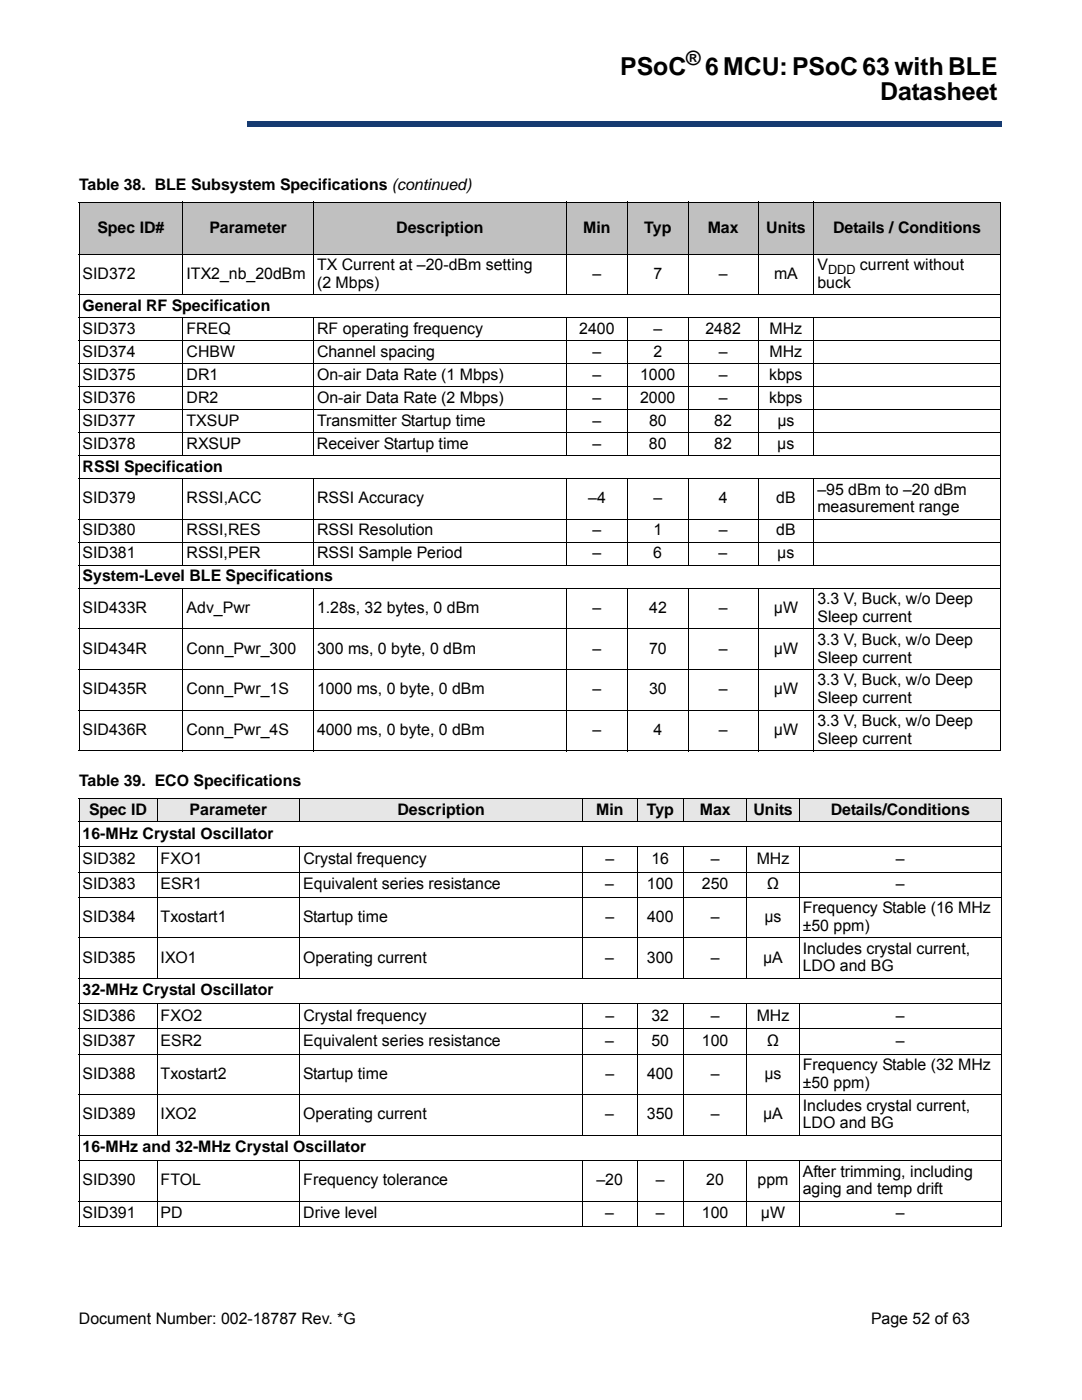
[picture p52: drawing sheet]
<svg xmlns="http://www.w3.org/2000/svg" width="216mm" height="279mm" viewBox="0 0 216 279" stroke-linecap="round" stroke-linejoin="round" font-family="sans-serif">
<defs><g id="words">
<g font-size="4.9">
<text x="123.8" y="15">PSoC</text>
<text x="140.7" y="15">6 MCU: PSoC 63 with BLE</text>
<text x="175.6" y="20">Datasheet</text>
</g>
<text font-size="3.9" x="136.9" y="13">®</text>
<g font-size="3.2">
<text x="15.8" y="37.9">Table 38. BLE Subsystem Specifications (continued)</text>
<text x="19.5" y="46.4">Spec ID#</text>
<text x="41.8" y="46.4">Parameter</text>
<text x="79.1" y="46.4">Description</text>
<text x="116.4" y="46.4">Min</text>
<text x="128.6" y="46.4">Typ</text>
<text x="141.2" y="46.4">Max</text>
<text x="152.9" y="46.4">Units</text>
<text x="166.2" y="46.4">Details / Conditions</text>
<text x="63.3" y="53.9">TX Current at –20-dBm setting</text>
<text x="163.1" y="53.9">V</text>
<text x="171.6" y="53.9">current without</text>
<text x="16.5" y="55.7">SID372</text>
<text x="37.2" y="55.7">ITX2_nb_20dBm</text>
<text x="63.3" y="57.4">(2 Mbps)</text>
<text x="118.2" y="55.7">–</text>
<text x="130.4" y="55.7">7</text>
<text x="143.4" y="55.7">–</text>
<text x="154.5" y="55.7">mA</text>
<text x="163.1" y="57.4">buck</text>
<text x="16.5" y="62">General RF Specification</text>
<text x="16.5" y="66.6">SID373</text>
<text x="16.5" y="71.2">SID374</text>
<text x="37.2" y="71.2">CHBW</text>
<text x="37.2" y="66.6">FREQ</text>
<text x="63.3" y="71.2">Channel spacing</text>
<text x="63.3" y="66.6">RF operating frequency</text>
<text x="115.6" y="66.6">2400</text>
<text x="118.2" y="71.2">–</text>
<text x="130.4" y="71.2">2</text>
<text x="130.4" y="66.6">–</text>
<text x="140.8" y="66.6">2482</text>
<text x="143.4" y="71.2">–</text>
<text x="153.6" y="71.2">MHz</text>
<text x="153.6" y="66.6">MHz</text>
<text x="16.5" y="75.8">SID375</text>
<text x="37.2" y="75.8">DR1</text>
<text x="63.3" y="75.8">On-air Data Rate (1 Mbps)</text>
<text x="118.2" y="75.8">–</text>
<text x="127.7" y="75.8">1000</text>
<text x="143.4" y="75.8">–</text>
<text x="153.5" y="75.8">kbps</text>
<text x="16.5" y="80.4">SID376</text>
<text x="37.2" y="80.4">DR2</text>
<text x="63.3" y="80.4">On-air Data Rate (2 Mbps)</text>
<text x="118.2" y="80.4">–</text>
<text x="127.7" y="80.4">2000</text>
<text x="143.4" y="80.4">–</text>
<text x="153.5" y="80.4">kbps</text>
<text x="16.5" y="84.9">SID377</text>
<text x="16.5" y="89.5">SID378</text>
<text x="37.2" y="89.5">RXSUP</text>
<text x="37.2" y="84.9">TXSUP</text>
<text x="63.2" y="89.5">Receiver Startup time</text>
<text x="63.3" y="84.9">Transmitter Startup time</text>
<text x="118.2" y="89.5">–</text>
<text x="118.2" y="84.9">–</text>
<text x="129.5" y="89.5">80</text>
<text x="129.5" y="84.9">80</text>
<text x="142.5" y="89.5">82</text>
<text x="142.5" y="84.9">82</text>
<text x="155.1" y="89.5">µs</text>
<text x="155.1" y="84.9">µs</text>
<text x="16.5" y="94.1">RSSI Specification</text>
<text x="16.5" y="100.5">SID379</text>
<text x="37.2" y="100.5">RSSI,ACC</text>
<text x="63.3" y="100.5">RSSI Accuracy</text>
<text x="117.4" y="100.5">–4</text>
<text x="130.4" y="100.5">–</text>
<text x="143.4" y="100.5">4</text>
<text x="154.9" y="100.5">dB</text>
<text x="163.1" y="98.7">–95 dBm to –20 dBm</text>
<text x="16.5" y="106.8">SID380</text>
<text x="37.2" y="106.8">RSSI,RES</text>
<text x="63.3" y="106.8">RSSI Resolution</text>
<text x="118.2" y="106.8">–</text>
<text x="130.4" y="106.8">1</text>
<text x="143.4" y="106.8">–</text>
<text x="154.9" y="106.8">dB</text>
<text x="163.1" y="102.2">measurement range</text>
<text x="16.5" y="111.4">SID381</text>
<text x="37.2" y="111.4">RSSI,PER</text>
<text x="63.3" y="111.4">RSSI Sample Period</text>
<text x="118.2" y="111.4">–</text>
<text x="130.4" y="111.4">6</text>
<text x="143.4" y="111.4">–</text>
<text x="155.1" y="111.4">µs</text>
<text x="16.5" y="116">System-Level BLE Specifications</text>
<text x="16.5" y="122.3">SID433R</text>
<text x="37.2" y="122.3">Adv_Pwr</text>
<text x="63.3" y="122.3">1.28s, 32 bytes, 0 dBm</text>
<text x="118.2" y="122.3">–</text>
<text x="129.5" y="122.3">42</text>
<text x="143.4" y="122.3">–</text>
<text x="154.4" y="122.3">µW</text>
<text x="163.1" y="120.6">3.3 V, Buck, w/o Deep</text>
<text x="163.1" y="124.1">Sleep current</text>
<text x="16.5" y="130.5">SID434R</text>
<text x="37.2" y="130.5">Conn_Pwr_300</text>
<text x="63.3" y="130.5">300 ms, 0 byte, 0 dBm</text>
<text x="118.2" y="130.5">–</text>
<text x="129.5" y="130.5">70</text>
<text x="143.4" y="130.5">–</text>
<text x="154.4" y="130.5">µW</text>
<text x="163.1" y="128.7">3.3 V, Buck, w/o Deep</text>
<text x="163.1" y="132.2">Sleep current</text>
<text x="163.1" y="136.8">3.3 V, Buck, w/o Deep</text>
<text x="16.5" y="138.6">SID435R</text>
<text x="37.2" y="138.6">Conn_Pwr_1S</text>
<text x="63.3" y="138.6">1000 ms, 0 byte, 0 dBm</text>
<text x="118.2" y="138.6">–</text>
<text x="129.5" y="138.6">30</text>
<text x="143.4" y="138.6">–</text>
<text x="154.4" y="138.6">µW</text>
<text x="163.1" y="140.3">Sleep current</text>
<text x="16.5" y="146.7">SID436R</text>
<text x="37.2" y="146.7">Conn_Pwr_4S</text>
<text x="63.3" y="146.7">4000 ms, 0 byte, 0 dBm</text>
<text x="118.2" y="146.7">–</text>
<text x="130.4" y="146.7">4</text>
<text x="143.4" y="146.7">–</text>
<text x="154.4" y="146.7">µW</text>
<text x="163.1" y="144.9">3.3 V, Buck, w/o Deep</text>
<text x="163.1" y="148.4">Sleep current</text>
<text x="15.8" y="156.9">Table 39. ECO Specifications</text>
<text x="16.5" y="167.4">16-MHz Crystal Oscillator</text>
<text x="17.8" y="162.6">Spec ID</text>
<text x="37.8" y="162.6">Parameter</text>
<text x="79.3" y="162.6">Description</text>
<text x="119" y="162.6">Min</text>
<text x="129.1" y="162.6">Typ</text>
<text x="139.6" y="162.6">Max</text>
<text x="150.3" y="162.6">Units</text>
<text x="165.8" y="162.6">Details/Conditions</text>
<text x="16.5" y="172.4">SID382</text>
<text x="32.1" y="172.4">FXO1</text>
<text x="60.5" y="172.4">Crystal frequency</text>
<text x="120.8" y="172.4">–</text>
<text x="130" y="172.4">16</text>
<text x="141.8" y="172.4">–</text>
<text x="151" y="172.4">MHz</text>
<text x="178.7" y="172.4">–</text>
<text x="16.5" y="177.4">SID383</text>
<text x="32.1" y="177.4">ESR1</text>
<text x="60.5" y="177.4">Equivalent series resistance</text>
<text x="120.8" y="177.4">–</text>
<text x="129.1" y="177.4">100</text>
<text x="140.1" y="177.4">250</text>
<text x="153" y="177.4">Ω</text>
<text x="178.8" y="177.4">–</text>
<text x="16.5" y="184">SID384</text>
<text x="32" y="184">Txostart1</text>
<text x="60.5" y="184">Startup time</text>
<text x="120.8" y="184">–</text>
<text x="129.1" y="184">400</text>
<text x="141.8" y="184">–</text>
<text x="152.5" y="184">µs</text>
<text x="160.2" y="182.2">Frequency Stable (16 MHz</text>
<text x="160.2" y="185.8">±50 ppm)</text>
<text x="160.2" y="190.4">Includes crystal current,</text>
<text x="16.5" y="192.1">SID385</text>
<text x="32.1" y="192.1">IXO1</text>
<text x="60.5" y="192.1">Operating current</text>
<text x="120.8" y="192.1">–</text>
<text x="129.1" y="192.1">300</text>
<text x="141.8" y="192.1">–</text>
<text x="152.3" y="192.1">µA</text>
<text x="160.2" y="193.9">LDO and BG</text>
<text x="16.5" y="198.7">32-MHz Crystal Oscillator</text>
<text x="16.5" y="203.7">SID386</text>
<text x="32.1" y="203.7">FXO2</text>
<text x="60.5" y="203.7">Crystal frequency</text>
<text x="120.8" y="203.7">–</text>
<text x="130" y="203.7">32</text>
<text x="141.8" y="203.7">–</text>
<text x="151" y="203.7">MHz</text>
<text x="178.7" y="203.7">–</text>
<text x="16.5" y="208.7">SID387</text>
<text x="32.1" y="208.7">ESR2</text>
<text x="60.5" y="208.7">Equivalent series resistance</text>
<text x="120.8" y="208.7">–</text>
<text x="130" y="208.7">50</text>
<text x="140.1" y="208.7">100</text>
<text x="153" y="208.7">Ω</text>
<text x="178.8" y="208.7">–</text>
<text x="16.5" y="215.3">SID388</text>
<text x="32" y="215.3">Txostart2</text>
<text x="60.5" y="215.3">Startup time</text>
<text x="120.8" y="215.3">–</text>
<text x="129.1" y="215.3">400</text>
<text x="141.8" y="215.3">–</text>
<text x="152.5" y="215.3">µs</text>
<text x="160.2" y="213.5">Frequency Stable (32 MHz</text>
<text x="160.2" y="217.1">±50 ppm)</text>
<text x="160.2" y="221.7">Includes crystal current,</text>
<text x="16.5" y="223.4">SID389</text>
<text x="32.1" y="223.4">IXO2</text>
<text x="60.5" y="223.4">Operating current</text>
<text x="120.8" y="223.4">–</text>
<text x="129.1" y="223.4">350</text>
<text x="141.8" y="223.4">–</text>
<text x="152.3" y="223.4">µA</text>
<text x="160.2" y="225.2">LDO and BG</text>
<text x="16.5" y="230">16-MHz and 32-MHz Crystal Oscillator</text>
<text x="16.5" y="236.6">SID390</text>
<text x="32" y="236.6">FTOL</text>
<text x="60.5" y="236.6">Frequency tolerance</text>
<text x="119" y="236.6">–20</text>
<text x="130.9" y="236.6">–</text>
<text x="140.9" y="236.6">20</text>
<text x="151.2" y="236.6">ppm</text>
<text x="160.2" y="234.8">After trimming, including</text>
<text x="160.2" y="238.3">aging and temp drift</text>
<text x="16.5" y="243.1">SID391</text>
<text x="32" y="243.1">PD</text>
<text x="60.5" y="243.1">Drive level</text>
<text x="120.8" y="243.1">–</text>
<text x="130.9" y="243.1">–</text>
<text x="140.1" y="243.1">100</text>
<text x="151.8" y="243.1">µW</text>
<text x="178.7" y="243.1">–</text>
<text x="15.7" y="264.1">Document Number: 002-18787 Rev. *G</text>
<text x="173.8" y="264.1">Page 52 of 63</text>
</g>
<text font-size="2.5" x="165.2" y="54.7">DDD</text>
</g></defs>
<path d="M49.3 24.3h150.5v1h-150.5z" fill="#163b71"/>
<path d="M49.3 24.3h150.6" fill="none" stroke="#163b71" stroke-width=".2"/>
<path d="M199.7 24.3h.2v1h-.2z" fill="#163b71"/>
<path d="M49.3 25.3h150.5" fill="none" stroke="#163b71" stroke-width=".2"/>
<path d="M49.3 24.3h.1v1h-.1z" fill="#163b71"/>
<g fill="#c0c0c0">
<path d="M15.8 40.3h20.7v10.4h-20.7z"/>
<path d="M36.5 40.3h26v10.4h-26z"/>
<path d="M62.5 40.3h50.6v10.4h-50.6z"/>
<path d="M113.1 40.3h12.1v10.4h-12.1z"/>
<path d="M125.2 40.3h12.2v10.4h-12.2z"/>
<path d="M137.4 40.3h13.9v10.4h-13.9z"/>
<path d="M151.3 40.3h11.1v10.4h-11.1z"/>
<path d="M162.4 40.3h37.2v10.4h-37.2z"/>
</g>
<g fill="none" stroke="#000" stroke-width=".2">
<path d="M15.7 40.3h184M15.7 50.7h184M15.7 58.8h184M15.8 40.4v109.4M36.5 40.3v18.6M62.5 40.3v18.6M113.1 40.3v18.6M125.2 40.3v18.6M137.4 40.3v18.6M151.3 40.3v18.6M162.4 40.3v18.6M199.6 40.4v109.4"/>
<path d="M15.7 63.4h184M15.7 68h184M15.7 72.6h184M15.7 77.2h184M36.5 63.3v27.7M62.5 63.3v27.7M113.1 63.3v27.7M125.2 63.3v27.7M137.4 63.3v27.7M151.3 63.3v27.7M162.4 63.3v27.7M15.7 81.8h184"/>
<path d="M15.7 86.4h184M15.7 91h184M15.7 95.5h184M36.5 95.4v17.5M62.5 95.4v17.5M113.1 95.4v17.5M125.2 95.4v17.5M137.4 95.4v17.5M151.3 95.4v17.5M162.4 95.4v17.5M15.7 103.7h184M15.7 108.2h184"/>
<path d="M15.7 112.8h184M15.7 117.4h184M36.5 117.3v32.6M62.5 117.3v32.6M113.1 117.3v32.6M125.2 117.3v32.6M137.4 117.3v32.6M151.3 117.3v32.6M162.4 117.3v32.6M15.7 125.5h184M15.7 133.6h184M15.7 141.8h184"/>
<path d="M15.7 149.9h184"/>
</g>
<g fill="#e6e6e6">
<path d="M15.8 159.4h15.5v4.6h-15.5z"/>
<path d="M31.3 159.4h28.5v4.6h-28.5z"/>
<path d="M59.8 159.4h56.5v4.6h-56.5z"/>
<path d="M116.3 159.4h10.8v4.6h-10.8z"/>
<path d="M127.1 159.4h9.3v4.6h-9.3z"/>
<path d="M136.4 159.4h12.6v4.6h-12.6z"/>
<path d="M149 159.4h10.5v4.6h-10.5z"/>
<path d="M159.5 159.4h40.3v4.6h-40.3z"/>
</g>
<g fill="none" stroke="#000" stroke-width=".2">
<path d="M15.7 159.4h184.2M15.8 159.5v85.2M31.3 159.3v4.8M59.8 159.3v4.8M116.3 159.3v4.8M127.1 159.3v4.8M136.4 159.3v4.8M149 159.3v4.8M159.5 159.3v4.8M199.8 159.5v85.2M15.7 164h184.2M15.7 169h184.2"/>
<path d="M15.7 174h184.2M15.7 179h184.2M31.3 168.9v26.5M59.8 168.9v26.5M116.3 168.9v26.5M127.1 168.9v26.5M136.4 168.9v26.5M149 168.9v26.5M159.5 168.9v26.5M15.7 187.2h184.2M15.7 195.3h184.2M15.7 200.3h184.2"/>
<path d="M15.7 205.3h184.2M15.7 210.4h184.2M15.7 218.5h184.2M31.3 200.2v26.5M59.8 200.2v26.5M116.3 200.2v26.5M127.1 200.2v26.5M136.4 200.2v26.5M149 200.2v26.5M159.5 200.2v26.5M15.7 226.6h184.2M15.7 231.6h184.2"/>
<path d="M15.7 239.7h184.2M31.3 231.5v13.4M59.8 231.5v13.4M116.3 231.5v13.4M127.1 231.5v13.4M136.4 231.5v13.4M149 231.5v13.4M159.5 231.5v13.4M15.7 244.8h184.2"/>
</g>
<use href="#words"/>
</svg>
